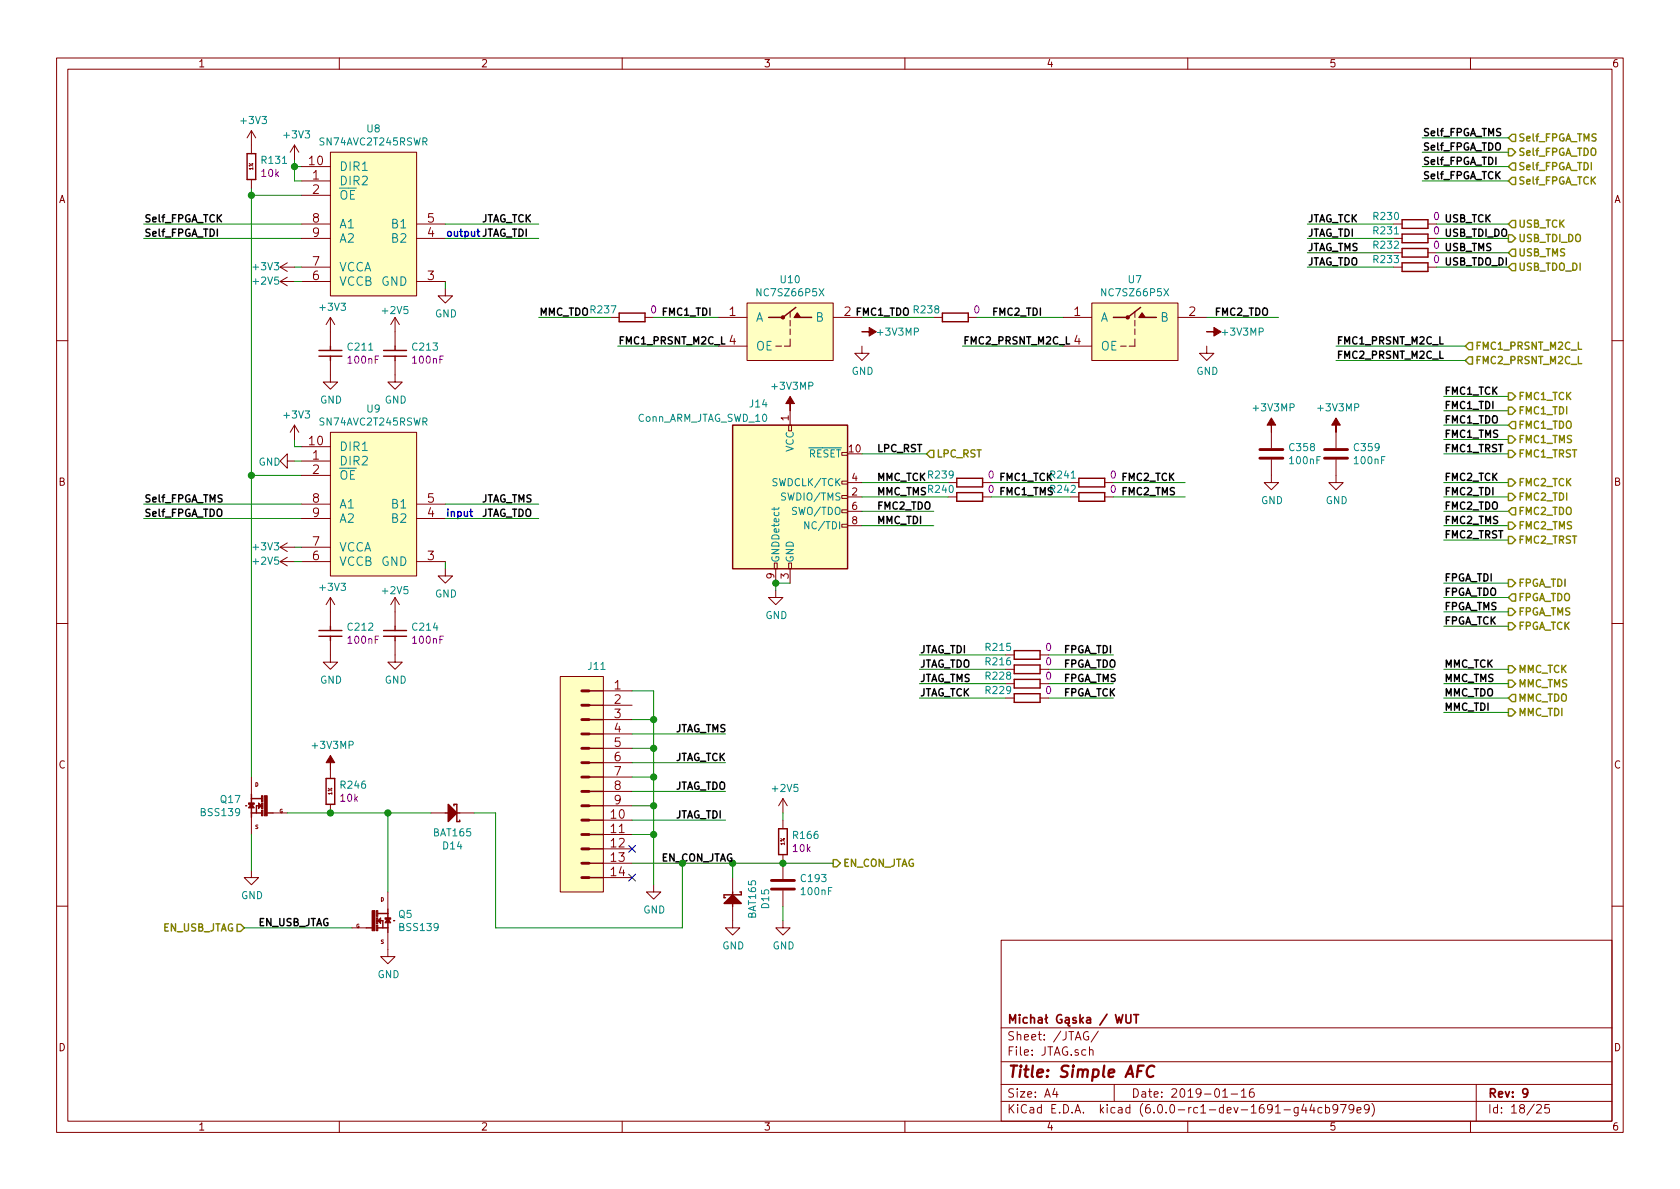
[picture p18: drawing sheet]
<svg xmlns="http://www.w3.org/2000/svg" width="297mm" height="210mm" viewBox="0 0 297 210" stroke-linecap="round" stroke-linejoin="round" font-family="sans-serif">
<defs><g id="words">
<text font-size="2.8" fill="#840000" x="178" y="190.5">Title: Simple AFC</text>
<g font-size="2.1" fill="#840000">
<text x="54.7" y="29.2">10</text>
<text x="55.3" y="31.7">1</text>
<text x="55.3" y="34.3">2</text>
<text x="55.3" y="39.4">8</text>
<text x="55.3" y="41.9">9</text>
<text x="75.6" y="41.9">4</text>
<text x="75.6" y="39.4">5</text>
<text x="55.3" y="47">7</text>
<text x="55.3" y="49.5">6</text>
<text x="75.6" y="49.5">3</text>
<text x="129" y="55.9">1</text>
<text x="149.3" y="55.9">2</text>
<text x="189.9" y="55.9">1</text>
<text x="210.2" y="55.9">2</text>
<text x="129" y="61">4</text>
<text x="189.9" y="61">4</text>
<text x="54.7" y="78.7">10</text>
<text x="55.3" y="81.3">1</text>
<text x="55.3" y="83.8">2</text>
<text x="55.3" y="88.9">8</text>
<text x="75.6" y="88.9">5</text>
<text x="55.3" y="91.4">9</text>
<text x="75.6" y="91.4">4</text>
<text x="55.3" y="96.5">7</text>
<text x="55.3" y="99.1">6</text>
<text x="75.6" y="99.1">3</text>
<text x="108.6" y="121.9">1</text>
<text x="108.6" y="124.5">2</text>
<text x="108.6" y="127">3</text>
<text x="108.6" y="129.5">4</text>
<text x="108.6" y="132.1">5</text>
<text x="108.6" y="134.6">6</text>
<text x="108.6" y="137.2">7</text>
<text x="108.6" y="139.7">8</text>
<text x="108.6" y="142.2">9</text>
<text x="108.1" y="144.8">10</text>
<text x="108.1" y="147.3">11</text>
<text x="108.1" y="149.9">12</text>
<text x="108.1" y="152.4">13</text>
<text x="108.1" y="154.9">14</text>
<text x="178" y="184">Sheet: /JTAG/</text>
<text x="178" y="181">Micha Gska / WUT</text>
<text x="178" y="186.7">File: JTAG.sch</text>
<text x="178" y="196.9">KiCad E.D.A. kicad (6.0.0-rc1-dev-1691-g44cb979e9)</text>
<text x="178" y="194.1">Size: A4</text>
<text x="200" y="194.1">Date: 2019-01-16</text>
<text x="263" y="194.1">Rev: 9</text>
<text x="263" y="196.9">Id: 18/25</text>
</g>
<g font-size="2.1" fill="#008484">
<text x="59.9" y="30.2">DIR1</text>
<text x="59.9" y="32.8">DIR2</text>
<text x="59.9" y="35.3">OE</text>
<text x="59.9" y="40.4">A1</text>
<text x="69.4" y="40.4">B1</text>
<text x="59.9" y="42.9">A2</text>
<text x="69.4" y="42.9">B2</text>
<text x="59.9" y="48">VCCA</text>
<text x="59.9" y="50.5">VCCB</text>
<text x="67.4" y="50.5">GND</text>
<text x="133.6" y="56.9">A</text>
<text x="144.3" y="56.9">B</text>
<text x="194.6" y="56.9">A</text>
<text x="205.2" y="56.9">B</text>
<text x="133.6" y="62">OE</text>
<text x="194.6" y="62">OE</text>
<text x="59.9" y="79.8">DIR1</text>
<text x="59.9" y="82.3">DIR2</text>
<text x="59.9" y="89.9">A1</text>
<text x="59.9" y="84.8">OE</text>
<text x="69.4" y="89.9">B1</text>
<text x="59.9" y="92.5">A2</text>
<text x="69.4" y="92.5">B2</text>
<text x="59.9" y="97.5">VCCA</text>
<text x="59.9" y="100.1">VCCB</text>
<text x="67.4" y="100.1">GND</text>
</g>
<g font-size="1.8" fill="#840000">
<text x="35" y="11.9">1</text>
<text x="85" y="11.9">2</text>
<text x="135" y="11.9">3</text>
<text x="185" y="11.9">4</text>
<text x="235" y="11.9">5</text>
<text x="285" y="11.9">6</text>
<text x="10.4" y="35.9">A</text>
<text x="285.4" y="35.9">A</text>
<text x="139.4" y="74.4" transform="rotate(-90 139.4 74.4)">1</text>
<text x="150.2" y="80">10</text>
<text x="10.4" y="85.9">B</text>
<text x="150.6" y="87.6">2</text>
<text x="150.6" y="85.1">4</text>
<text x="285.4" y="85.9">B</text>
<text x="150.6" y="90.2">6</text>
<text x="150.6" y="92.7">8</text>
<text x="136.9" y="102.3" transform="rotate(-90 136.9 102.3)">9</text>
<text x="139.4" y="102.3" transform="rotate(-90 139.4 102.3)">3</text>
<text x="10.4" y="135.9">C</text>
<text x="285.4" y="135.9">C</text>
<text x="10.4" y="185.9">D</text>
<text x="285.4" y="185.9">D</text>
<text x="35" y="199.9">1</text>
<text x="85" y="199.9">2</text>
<text x="135" y="199.9">3</text>
<text x="185" y="199.9">4</text>
<text x="235" y="199.9">5</text>
<text x="285" y="199.9">6</text>
</g>
<g font-size="1.8" fill="#008484">
<text x="42.7" y="21.9">+3V3</text>
<text x="64.9" y="23.4">U8</text>
<text x="46.4" y="29">R131</text>
<text x="50.4" y="24.5">+3V3</text>
<text x="56.8" y="25.7">SN74AVC2T245RSWR</text>
<text x="243" y="41.4">R231</text>
<text x="243" y="38.9">R230</text>
<text x="44.9" y="47.8">+3V3</text>
<text x="243" y="46.5">R233</text>
<text x="243" y="44">R232</text>
<text x="44.9" y="50.3">+2V5</text>
<text x="134.2" y="52.4">NC7SZ66P5X</text>
<text x="138.1" y="50.1">U10</text>
<text x="195.1" y="52.4">NC7SZ66P5X</text>
<text x="199.5" y="50.1">U7</text>
<text x="56.7" y="55">+3V3</text>
<text x="67.8" y="55.5">+2V5</text>
<text x="76.9" y="56.1">GND</text>
<text x="155.3" y="59.4">+3V3MP</text>
<text x="216.3" y="59.4">+3V3MP</text>
<text x="61.6" y="62">C211</text>
<text x="73.1" y="62">C213</text>
<text x="56.6" y="71.4">GND</text>
<text x="68" y="71.4">GND</text>
<text x="136.7" y="68.9">+3V3MP</text>
<text x="150.6" y="66.3">GND</text>
<text x="211.5" y="66.3">GND</text>
<text x="50.4" y="74">+3V3</text>
<text x="56.8" y="75.3">SN74AVC2T245RSWR</text>
<text x="64.9" y="72.9">U9</text>
<text x="112.6" y="74.6">Conn_ARM_JTAG_SWD_10</text>
<text x="132.6" y="72.1">J14</text>
<text x="221.8" y="72.7">+3V3MP</text>
<text x="233.2" y="72.7">+3V3MP</text>
<text x="45.7" y="82.3">GND</text>
<text x="140.3" y="79.9" transform="rotate(-90 140.3 79.9)">VCC</text>
<text x="143" y="80.9">RESET</text>
<text x="228.1" y="79.8">C358</text>
<text x="228.2" y="82.1">100nF</text>
<text x="239.5" y="79.8">C359</text>
<text x="239.6" y="82.1">100nF</text>
<text x="137" y="86">SWDCLK/TCK</text>
<text x="138.6" y="88.5">SWDIO/TMS</text>
<text x="154.9" y="87.6">MMC_TMS R240</text>
<text x="223" y="89.1">GND</text>
<text x="234.4" y="89.1">GND</text>
<text x="140.4" y="91.1">SWO/TDO</text>
<text x="143" y="93.6">NC/TDI</text>
<text x="44.9" y="97.3">+3V3</text>
<text x="44.9" y="99.9">+2V5</text>
<text x="137.8" y="99.6" transform="rotate(-90 137.8 99.6)">GNDDetect</text>
<text x="140.3" y="99.6" transform="rotate(-90 140.3 99.6)">GND</text>
<text x="56.7" y="104.5">+3V3</text>
<text x="67.8" y="105.1">+2V5</text>
<text x="76.9" y="105.7">GND</text>
<text x="61.6" y="111.5">C212</text>
<text x="73.1" y="111.5">C214</text>
<text x="135.3" y="109.5">GND</text>
<text x="104.1" y="118.5">J11</text>
<text x="174.4" y="115.1">R215</text>
<text x="174.4" y="117.6">R216</text>
<text x="56.6" y="120.9">GND</text>
<text x="68" y="120.9">GND</text>
<text x="174.4" y="120.2">R228</text>
<text x="174.4" y="122.7">R229</text>
<text x="55.4" y="132.4">+3V3MP</text>
<text x="39.1" y="142">Q17</text>
<text x="60.4" y="139.5">R246</text>
<text x="136.7" y="140">+2V5</text>
<text x="35.7" y="144.3">BSS139</text>
<text x="76.7" y="147.9">BAT165</text>
<text x="140.4" y="148.4">R166</text>
<text x="78.4" y="150.2">D14</text>
<text x="141.8" y="156">C193</text>
<text x="42.6" y="159">GND</text>
<text x="113.7" y="161.5">GND</text>
<text x="136" y="160.6" transform="rotate(-90 136 160.6)">D15</text>
<text x="141.8" y="158.3">100nF</text>
<text x="70.5" y="162.3">Q5</text>
<text x="70.8" y="164.6">BSS139</text>
<text x="127.7" y="167.9">GND</text>
<text x="133.7" y="162.3" transform="rotate(-90 133.7 162.3)">BAT165</text>
<text x="136.6" y="167.9">GND</text>
<text x="66.8" y="173">GND</text>
</g>
<g font-size="1.8">
<text x="251.5" y="24.1">Self_FPGA_TMS</text>
<text x="251.5" y="26.6">Self_FPGA_TDO</text>
<text x="251.5" y="29.2">Self_FPGA_TDI</text>
<text x="251.5" y="31.7">Self_FPGA_TCK</text>
<text x="25.4" y="41.9">Self_FPGA_TDI</text>
<text x="25.4" y="39.3">Self_FPGA_TCK</text>
<text x="78.7" y="41.9">output JTAG_TDI</text>
<text x="85.1" y="39.3">JTAG_TCK</text>
<text x="231.1" y="39.3">JTAG_TCK</text>
<text x="231.1" y="41.9">JTAG_TDI</text>
<text x="231.1" y="44.4">JTAG_TMS</text>
<text x="231.1" y="46.9">JTAG_TDO</text>
<text x="95.2" y="55.8">MMC_TDO R237</text>
<text x="115.1" y="55.4">0 FMC1_TDI</text>
<text x="151.1" y="55.8">FMC1_TDO R238</text>
<text x="175.3" y="55.8">FMC2_TDI</text>
<text x="214.6" y="55.8">FMC2_TDO</text>
<text x="109.2" y="60.9">FMC1_PRSNT_M2C_L</text>
<text x="170.2" y="60.9">FMC2_PRSNT_M2C_L</text>
<text x="236.2" y="60.9">FMC1_PRSNT_M2C_L</text>
<text x="236.2" y="63.4">FMC2_PRSNT_M2C_L</text>
<text x="255.3" y="69.8">FMC1_TCK</text>
<text x="255.3" y="72.3">FMC1_TDI</text>
<text x="255.3" y="74.9">FMC1_TDO</text>
<text x="255.3" y="77.4">FMC1_TMS</text>
<text x="154.9" y="80">LPC_RST</text>
<text x="255.3" y="80">FMC1_TRST</text>
<text x="25.4" y="88.8">Self_FPGA_TMS</text>
<text x="85.1" y="88.8">JTAG_TMS</text>
<text x="154.9" y="85">MMC_TCK R239</text>
<text x="174.8" y="84.6">0 FMC1_TCKR241</text>
<text x="174.8" y="87.2">0 FMC1_TMSR242</text>
<text x="196.4" y="84.6">0 FMC2_TCK</text>
<text x="196.4" y="87.2">0 FMC2_TMS</text>
<text x="255.3" y="85">FMC2_TCK</text>
<text x="255.3" y="87.6">FMC2_TDI</text>
<text x="25.4" y="91.4">Self_FPGA_TDO</text>
<text x="85.1" y="91.4">JTAG_TDO</text>
<text x="154.9" y="90.1">FMC2_TDO</text>
<text x="154.9" y="92.7">MMC_TDI</text>
<text x="255.3" y="90.1">FMC2_TDO</text>
<text x="255.3" y="92.7">FMC2_TMS</text>
<text x="255.3" y="95.2">FMC2_TRST</text>
<text x="255.3" y="102.8">FPGA_TDI</text>
<text x="255.3" y="105.4">FPGA_TDO</text>
<text x="255.3" y="107.9">FPGA_TMS</text>
<text x="255.3" y="110.4">FPGA_TCK</text>
<text x="162.6" y="118.1">JTAG_TDO</text>
<text x="162.6" y="115.5">JTAG_TDI</text>
<text x="188" y="115.5">FPGA_TDI</text>
<text x="188" y="118.1">FPGA_TDO</text>
<text x="255.3" y="118.1">MMC_TCK</text>
<text x="162.6" y="123.1">JTAG_TCK</text>
<text x="162.6" y="120.6">JTAG_TMS</text>
<text x="188" y="120.6">FPGA_TMS</text>
<text x="188" y="123.1">FPGA_TCK</text>
<text x="255.3" y="120.6">MMC_TMS</text>
<text x="255.3" y="123.1">MMC_TDO</text>
<text x="255.3" y="125.7">MMC_TDI</text>
<text x="119.4" y="129.5">JTAG_TMS</text>
<text x="119.4" y="134.6">JTAG_TCK</text>
<text x="119.4" y="139.6">JTAG_TDO</text>
<text x="119.4" y="144.7">JTAG_TDI</text>
<text x="45.5" y="163.8">EN_USB_JTAG</text>
</g>
<g font-size="1.8" fill="#848400">
<text x="268.3" y="25">Self_FPGA_TMS</text>
<text x="268.3" y="27.6">Self_FPGA_TDO</text>
<text x="268.3" y="30.1">Self_FPGA_TDI</text>
<text x="268.3" y="32.6">Self_FPGA_TCK</text>
<text x="268.3" y="40.3">USB_TCK</text>
<text x="268.3" y="42.8">USB_TDI_DO</text>
<text x="268.3" y="45.3">USB_TMS</text>
<text x="268.3" y="47.9">USB_TDO_DI</text>
<text x="260.7" y="61.8">FMC1_PRSNT_M2C_L</text>
<text x="260.7" y="64.4">FMC2_PRSNT_M2C_L</text>
<text x="268.3" y="70.7">FMC1_TCK</text>
<text x="268.3" y="73.3">FMC1_TDI</text>
<text x="268.3" y="75.8">FMC1_TDO</text>
<text x="165.5" y="80.9">LPC_RST</text>
<text x="268.3" y="78.4">FMC1_TMS</text>
<text x="268.3" y="80.9">FMC1_TRST</text>
<text x="268.3" y="86">FMC2_TCK</text>
<text x="268.3" y="88.5">FMC2_TDI</text>
<text x="268.3" y="91.1">FMC2_TDO</text>
<text x="268.3" y="93.6">FMC2_TMS</text>
<text x="268.3" y="96.1">FMC2_TRST</text>
<text x="268.3" y="103.8">FPGA_TDI</text>
<text x="268.3" y="106.3">FPGA_TDO</text>
<text x="268.3" y="108.8">FPGA_TMS</text>
<text x="268.3" y="111.4">FPGA_TCK</text>
<text x="268.3" y="119">MMC_TCK</text>
<text x="268.3" y="121.5">MMC_TMS</text>
<text x="268.3" y="124.1">MMC_TDO</text>
<text x="268.3" y="126.6">MMC_TDI</text>
<text x="148.9" y="153.3">EN_CON_JTAG</text>
<text x="28.7" y="164.7">EN_USB_JTAG</text>
</g>
<g font-size="1.8" fill="#840084">
<text x="46.3" y="31.3">10k</text>
<text x="253.5" y="41.4">0 USB_TDI_DO</text>
<text x="253.5" y="38.9">0 USB_TCK</text>
<text x="253.5" y="46.5">0 USB_TDO_DI</text>
<text x="253.5" y="44">0 USB_TMS</text>
<text x="172.2" y="55.4">0</text>
<text x="61.7" y="64.3">100nF</text>
<text x="73.1" y="64.3">100nF</text>
<text x="61.7" y="113.8">100nF</text>
<text x="73.1" y="113.8">100nF</text>
<text x="184.9" y="115.1">0</text>
<text x="184.9" y="117.6">0</text>
<text x="184.9" y="120.2">0</text>
<text x="184.9" y="122.7">0</text>
<text x="60.3" y="141.8">10k</text>
<text x="140.3" y="150.7">10k</text>
</g>
<text font-size="1.8" fill="#0000c2" x="78.7" y="91.4">input</text>
<text font-size="1.8" fill="#008400" x="116.8" y="152.3">EN_CON_JTAG</text>
<g font-size=".9" fill="#840000">
<text x="44.7" y="30.1" transform="rotate(-90 44.7 30.1)">1%</text>
<text x="45.1" y="139.1">D</text>
<text x="49.4" y="143.8">G</text>
<text x="58.7" y="140.6" transform="rotate(-90 58.7 140.6)">1%</text>
<text x="45.1" y="146.6">S</text>
<text x="138.7" y="149.5" transform="rotate(-90 138.7 149.5)">1%</text>
<text x="67.3" y="159.4">D</text>
<text x="63" y="164.1">G</text>
<text x="67.3" y="166.9">S</text>
</g>
</g></defs>
<g fill="none" stroke="#840000" stroke-width=".18">
<path d="M10 10.3h277v189.9h-277zM12 12.2h273v186.1h-273zM60 10.3v1.9M110 10.3v1.9M160 10.3v1.9M210 10.3v1.9M260 10.3v1.9M44.4 23.1l-.7 1.3M44.4 23.1v4.1M44.4 31.7v1.6M44.4 23.1l.8 1.3M52.1 25.6l-.8 1.3"/>
<path d="M52.1 25.6v2.6M52.1 25.6l.7 1.3M53.3 39.6h5.1M53.3 29.5h5.1M53.3 32h5.1M53.3 34.5h5.1M58.4 26.9h15.3v25.4h-15.3zM73.7 39.6h5M246.4 39.6h1.5M252.5 39.6h1.5M49.5 47.2l1.3 .8M49.5 47.2h2.6"/>
<path d="M49.5 49.8h2.6M49.5 49.8l1.3 .7M50.8 46.5l-1.3 .7M50.8 49l-1.3 .8M53.3 47.2h5.1M53.3 42.2h5.1M53.3 49.8h5.1M58.4 56.1l-.7 1.3M58.4 56.1v5.1M58.4 56.1l.8 1.3M69.8 56.1v5.1M69.8 56.1l-.7 1.3"/>
<path d="M69.8 56.1l.8 1.3M73.7 42.2h5M73.7 49.8h5M78.7 51v1.3h1.3l-1.3 1.3-1.2-1.3h1.2M107.9 56.1h1.6M114 56.1h1.6M127 56.1h5.1M132.1 53.6h15.2v10.1h-15.2zM139.7 59.9v1.3h-1M139.7 55.1v1M139.7 56.6v1.1M139.7 58.2v1"/>
<path d="M147.3 56.1h5.1M165.1 56.1h1.5M171.2 56.1h1.5M188 56.1h5M193 53.6h15.3v10.1h-15.3zM200.7 55.1v1M200.7 56.6v1.1M200.7 58.2v1M200.7 59.9v1.3h-1.1M208.3 56.1h5.1M246.4 47.2h1.5M246.4 42.2h1.5"/>
<path d="M246.4 44.7h1.5M252.5 47.2h1.5M252.5 42.2h1.5M252.5 44.7h1.5M10 60.2h2M52.1 75.2v2.5M52.1 75.2l-.8 1.2M52.1 75.2l.7 1.2M53.3 79h5.1M58.4 76.4h15.3v25.4h-15.3zM58.4 63.7v3.9h1.3l-1.3 1.2-1.3-1.2h1.3M69.8 63.7v3.9h1.3l-1.3 1.2-1.2-1.2h1.2"/>
<path d="M127 61.2h5.1M137.2 61.2h1M139.4 75.2h.6v1h-.6zM139.7 72.6v2.6M152.4 61.2v1.3h1.3l-1.3 1.2-1.3-1.2h1.3M188 61.2h5M198.1 61.2h1M213.4 61.2v1.3h1.2l-1.2 1.2-1.3-1.2h1.3M224.8 76.4v2.8M236.2 76.4v2.8M285 60.2h2M49.5 96.8l1.3 .7"/>
<path d="M49.5 96.8h2.6M49.5 99.3h2.6M49.5 99.3l1.3 .8M50.8 81.5v-1.2l-1.3 1.2 1.3 1.3v-1.3h1.3M50.8 96l-1.3 .8M50.8 98.5l-1.3 .8M53.3 96.8h5.1M53.3 89.1h5.1M53.3 91.7h5.1M53.3 99.3h5.1M53.3 81.5h5.1M53.3 84.1h5.1"/>
<path d="M73.7 89.1h5M73.7 91.7h5M73.7 99.3h5M136.9 99.6h.5v1h-.5zM139.4 99.6h.6v1h-.6zM148.8 85.1h1.1v.5h-1.1zM148.8 90.2h1.1v.5h-1.1zM148.8 87.6h1.1v.5h-1.1zM148.8 80h1.1v.5h-1.1zM148.8 92.7h1.1v.5h-1.1zM149.9 85.3h2.5M149.9 87.9h2.5"/>
<path d="M149.9 90.4h2.5M149.9 93h2.5M167.6 85.3h1.6M167.6 87.9h1.6M173.7 85.3h1.6M173.7 87.9h1.6M189.2 85.3h1.6M189.2 87.9h1.6M195.3 85.3h1.5M195.3 87.9h1.5M224.8 81.3v4h1.3l-1.3 1.3-1.3-1.3h1.3M236.2 81.3v4h1.3l-1.3 1.3-1.3-1.3h1.3"/>
<path d="M10 110.3h2M58.4 113.3v3.8h1.3l-1.3 1.3-1.3-1.3h1.3M58.4 105.7v5M58.4 105.7l-.7 1.2M58.4 105.7l.8 1.2M69.8 113.3v3.8h1.3l-1.3 1.3-1.2-1.3h1.2M69.8 105.7v5M69.8 105.7l-.7 1.2M69.8 105.7l.8 1.2M78.7 100.6v1.2h1.3l-1.3 1.3-1.2-1.3h1.2M99.1 119.6h7.6v38.1h-7.6zM137.2 104.4v1.3h1.2l-1.2 1.2-1.3-1.2h1.3"/>
<path d="M137.2 100.6v2.5M139.7 100.6v2.5M177.8 115.8h1.5M177.8 118.4h1.5M183.9 115.8h1.5M183.9 118.4h1.5M285 110.3h2M44.4 137.4v3.1M58.4 136.1v1.6M106.7 122.2h5.1M106.7 124.7h5.1M106.7 127.2h5.1"/>
<path d="M106.7 129.8h5.1M106.7 132.3h5.1M106.7 134.9h5.1M106.7 137.4h5.1M106.7 139.9h5.1M177.8 120.9h1.5M177.8 123.4h1.5M183.9 120.9h1.5M183.9 123.4h1.5M44.4 153.9v1.3h1.3l-1.3 1.3-1.2-1.3h1.2M44.4 144.5v3.1M48.3 143.8h2.5"/>
<path d="M58.4 142.2v1.6M68.6 157.7v3.1M76.2 143.8h2.5M81.3 143.8h2.5M106.7 145h5.1M106.7 147.6h5.1M106.7 150.1h5.1M106.7 152.6h5.1M106.7 155.2h5.1M106.7 142.5h5.1M115.6 156.5v1.2h1.2l-1.2 1.3-1.3-1.3h1.3M129.5 155.2v2.5"/>
<path d="M138.4 141.2v2.6M138.4 145v1.6M138.4 151.1v4.3M138.4 157.5v2.8M138.4 141.2l-.7 1.3M138.4 141.2l.8 1.3M10 160.2h2M62.2 164.1h2.6M68.6 164.8v4.4h1.2l-1.2 1.2-1.3-1.2h1.3M129.5 160.3v3.8h1.3l-1.3 1.2-1.2-1.2h1.2M138.4 162.8v1.3h1.3l-1.3 1.2-1.2-1.2h1.2M177 166.3h108v32h-108z"/>
<path d="M285 160.2h2M60 198.3v1.9M110 198.3v1.9M160 198.3v1.9M177 194.8h108M177 191.8h108M177 187.8h108M177 181.8h108M186.5 192.5l-.4 1h1M186.8 193v1M192.4 182.5a.73 .73 0 0 0-.9 .5 .73 .73 0 0 0 .5 .9l.5-.1v-.5h-.3M192.6 185.7l.2-.1 .4 .1 .1 .9"/>
<path d="M192.6 185.1v1.5M194.2 182.3l-1.3 2M197 191.8v3M210 198.3v1.9M216.2 194h.8M217.7 193.5h1.1M219.5 193l.4-.5v1.5M219.5 194h.8M221.6 192.5a.59 .59 0 0 0-.7 .7l.1 .7 .2 .1 .5-.1 .1-.5-.2-.2-.4-.1-.3 .3M229.5 195.8v1.2l-.3 .3h-.3M229.5 195.9l-.4-.1-.3 .3 .1 .6 .2 .1 .4-.1M230.5 195.2l-.4 1.1h1"/>
<path d="M230.9 195.8v1M232 195.2l-.4 1.1h.9M232.3 195.8v1M233.7 195.9l-.4-.1-.3 .3 .1 .6h.6M234.4 195.9l.4-.1 .3 .3-.1 .6-.2 .1-.4-.1M234.4 195.3v1.5M236.5 196l-.1 .1a.48 .48 0 0 1-.6 .1l-.1-.2 .1-.6a.48 .48 0 0 1 .7 .2 1.01 1.01 0 0 1-.4 1.2h-.3M237 195.3h1l-.6 1.5M239.4 196l-.3 .3h-.3l-.3-.3v-.4l.2-.2 .4-.1 .2 .2a1.19 1.19 0 0 1-.2 1.2l-.4 .1M239.9 196.3l.7-.1v-.3l-.4-.1-.3 .2 .1 .7h.6M242.1 196l-.3 .3h-.3l-.3-.3v-.4l.2-.2 .4-.1 .2 .2a1.13 1.13 0 0 1-.2 1.2l-.4 .1M242.6 195.1a1.71 1.71 0 0 1 0 2.3"/>
<path d="M260 198.3v1.9M261 191.8v6.5M271.7 195.5l.2-.2h.4l.2 .5-.9 1h.9M273.9 195.3h-.7l-.1 .7 .2-.1 .5 .1 .2 .2-.1 .5-.2 .1-.6-.1"/>
</g>
<path d="M197.2 179.4l.4 1.5 .3-1 .3 1 .3-1.5M199.1 179.4v1.2l.3 .3h.3l.2-.3v-1.2M200.5 179.4h.8M200.9 179.4v1.5M270.1 193.2l-.3 .3h-.3l-.3-.3v-.4l.2-.2 .4-.1 .2 .2a1.19 1.19 0 0 1-.2 1.2l-.4 .1" fill="none" stroke="#840000" stroke-width=".3"/>
<path d="M204.1 188.6a.87 .87 0 0 0-1 0 .87 .87 0 0 0-.4 1 .7 .7 0 0 0 .4 .8 .7 .7 0 0 0 .8-.1" fill="none" stroke="#840000" stroke-width=".41"/>
<g fill="none" stroke="#008400" stroke-width=".18">
<path d="M25.4 39.6h27.9M44.4 33.3v104.1M44.4 34.5h8.9M52.1 28.2v3.8h1.2M52.1 29.5h1.2M78.7 39.6h16.5M231.1 39.6h15.3M251.5 32h15.2M251.5 29.5h15.2M251.5 24.4h15.2M251.5 26.9h15.2M254 39.6h12.7"/>
<path d="M25.4 42.2h27.9M52.1 47.2h1.2M52.1 49.8h1.2M78.7 49.8v1.2M78.7 42.2h16.5M95.2 56.1h12.7M115.6 56.1h11.4M152.4 56.1h12.7M172.7 56.1h15.3M213.4 56.1h12.7M231.1 47.2h15.3M231.1 42.2h15.3"/>
<path d="M231.1 44.7h15.3M254 47.2h12.7M254 42.2h12.7M254 44.7h12.7M52.1 77.7v1.3h1.2M109.2 61.2h17.8M170.2 61.2h17.8M236.2 61.2h22.9M236.2 63.7h22.9M255.3 70.1h11.4M255.3 72.6h11.4M255.3 75.2h11.4"/>
<path d="M255.3 77.7h11.4M25.4 91.7h27.9M25.4 89.1h27.9M44.4 84.1h8.9M52.1 96.8h1.2M52.1 81.5h1.2M52.1 99.3h1.2M78.7 99.3v1.3M78.7 91.7h16.5M78.7 89.1h16.5M152.4 80.3h11.4M152.4 85.3h15.2"/>
<path d="M152.4 87.9h15.2M152.4 90.4h12.7M152.4 93h12.7M175.3 85.3h13.9M175.3 87.9h13.9M196.8 85.3h12.7M196.8 87.9h12.7M255.3 80.3h11.4M255.3 85.3h11.4M255.3 87.9h11.4M255.3 90.4h11.4M255.3 93h11.4"/>
<path d="M255.3 95.5h11.4M139.7 103.1h-2.5v1.3M162.6 115.8h15.2M162.6 118.4h15.2M185.4 115.8h11.4M185.4 118.4h11.4M255.3 103.1h11.4M255.3 108.2h11.4M255.3 110.7h11.4M255.3 105.7h11.4M255.3 118.4h11.4M111.8 122.2h3.8v34.3"/>
<path d="M111.8 127.2h3.8M111.8 132.3h3.8M111.8 137.4h3.8M111.8 129.8h16.5M111.8 134.9h16.5M111.8 139.9h16.5M162.6 120.9h15.2M162.6 123.4h15.2M185.4 120.9h11.4M185.4 123.4h11.4M255.3 120.9h11.4M255.3 123.4h11.4"/>
<path d="M255.3 126h11.4M44.4 147.6v6.3M50.8 143.8h25.4M68.6 143.8v13.9M83.8 143.8h3.8v20.3h33v-11.5M111.8 142.5h3.8M111.8 147.6h3.8M111.8 152.6h35.5M111.8 145h16.5M129.5 152.6v2.6M138.4 143.8v1.2M43.2 164.1h19"/>
<path d="M138.4 160.3v2.5"/>
</g>
<g fill="none" stroke="#848400" stroke-width=".25">
<path d="M266.7 26.3h.6l.7 .6-.7 .7h-.6zM267.3 39h.7v1.3h-.7l-.6-.7zM267.3 23.7h.7v1.3h-.7l-.6-.6zM267.3 28.8h.7v1.3h-.7l-.6-.6zM267.3 31.4h.7v1.2h-.7l-.6-.6zM266.7 41.5h.6l.7 .7-.7 .6h-.6zM267.3 44.1h.7v1.2h-.7l-.6-.6zM267.3 46.6h.7v1.3h-.7l-.6-.7zM164.5 79.6h.6v1.3h-.6l-.7-.6zM259.7 60.6h.6v1.2h-.6l-.6-.6zM259.7 63.1h.6v1.3h-.6l-.6-.7zM266.7 69.5h.6l.7 .6-.7 .6h-.6z"/>
<path d="M266.7 72h.6l.7 .6-.7 .7h-.6zM266.7 77.1h.6l.7 .6-.7 .7h-.6zM266.7 79.6h.6l.7 .7-.7 .6h-.6zM267.3 74.5h.7v1.3h-.7l-.6-.6zM266.7 84.7h.6l.7 .6-.7 .7h-.6zM266.7 87.2h.6l.7 .7-.7 .6h-.6zM266.7 92.3h.6l.7 .7-.7 .6h-.6zM266.7 94.9h.6l.7 .6-.7 .6h-.6zM267.3 89.8h.7v1.3h-.7l-.6-.7zM266.7 102.5h.6l.7 .6-.7 .7h-.6zM266.7 107.6h.6l.7 .6-.7 .6h-.6zM266.7 110.1h.6l.7 .6-.7 .7h-.6z"/>
<path d="M266.7 117.7h.6l.7 .7-.7 .6h-.6zM267.3 105h.7v1.3h-.7l-.6-.6zM266.7 120.3h.6l.7 .6-.7 .6h-.6zM266.7 125.3h.6l.7 .7-.7 .6h-.6zM267.3 122.8h.7v1.3h-.7l-.6-.7zM147.3 152h.7l.6 .6-.6 .7h-.7zM41.9 163.4h.6l.7 .7-.7 .6h-.6z"/>
</g>
<g fill="#ffffc2" stroke="#ffffc2" stroke-width=".18">
<path d="M99.1 119.6h7.6v38.1h-7.6z"/>
<path d="M58.4 26.9h15.3v25.4h-15.3z"/>
<path d="M58.4 76.4h15.3v25.4h-15.3z"/>
<path d="M193 53.6h15.3v10.1h-15.3z"/>
<path d="M132.1 53.6h15.2v10.1h-15.2z"/>
<path d="M129.5 75.2h20.4v25.4h-20.4z"/>
</g>
<g fill="none" stroke="#840000" stroke-width=".25">
<path d="M43.7 27.2h1.5v4.5h-1.5zM247.9 38.9h4.6v1.5h-4.6zM109.5 55.4h4.5v1.5h-4.5zM140.7 54.4l-2.3 1.7h-2.5M141.5 56.1l-.5-.7-.5 .7h3M166.6 55.4h4.6v1.5h-4.6zM201.7 54.4l-2.3 1.7h-2.6M202.4 56.1l-.5-.7-.5 .7h3.1M247.9 41.4h4.6v1.5h-4.6zM247.9 43.9h4.6v1.6h-4.6zM247.9 46.5h4.6v1.5h-4.6zM56.4 62h4.1"/>
<path d="M56.4 63h4.1M58.4 61.2v.8M58.4 63v.7M67.8 62h4.1M67.8 63h4.1M69.8 61.2v.8M69.8 63v.7M129.5 75.2h20.4v25.4h-20.4zM169.2 84.6h4.5v1.5h-4.5zM169.2 87.1h4.5v1.5h-4.5zM190.8 84.6h4.5v1.5h-4.5zM190.8 87.1h4.5v1.5h-4.5z"/>
<path d="M56.4 111.5h4.1M56.4 112.5h4.1M58.4 110.7v.8M58.4 112.5v.8M67.8 111.5h4.1M67.8 112.5h4.1M69.8 110.7v.8M69.8 112.5v.8M179.3 115.1h4.6v1.5h-4.6zM179.3 117.6h4.6v1.5h-4.6zM57.7 137.7h1.5v4.5h-1.5zM104.1 139.9h2.6"/>
<path d="M104.1 137.4h2.6M104.1 134.9h2.6M104.1 132.3h2.6M104.1 129.8h2.6M104.1 127.2h2.6M104.1 124.7h2.6M104.1 122.2h2.6M179.3 120.1h4.6v1.6h-4.6zM179.3 122.7h4.6v1.5h-4.6zM43.4 142.5h.1M44.4 140.5v4M44.4 141.2h1.8"/>
<path d="M44.4 143.8h1.8M46.4 142.5h-1.1v1.3M47.2 143.8h1.1M78.7 143.8h2.6M80.3 142.5v-.3h.5v3.1h.5v-.3M104.1 155.2h2.6M104.1 152.6h2.6M104.1 150.1h2.6M104.1 147.6h2.6M104.1 145h2.6M104.1 142.5h2.6M129.5 157.7v2.6"/>
<path d="M130.8 157.7h.3v.5h-3.1v.5h.3M137.7 146.6h1.5v4.5h-1.5zM64.8 164.1h1M66.7 162.8h1v1.3M66.8 161.5h1.8M66.8 164.1h1.8M68.6 160.8v4M69.6 162.8h.1"/>
</g>
<g fill="none" stroke="#840000" stroke-width=".51">
<path d="M222.8 79.5h4M234.2 79.5h4.1M222.8 81h4M234.2 81h4.1M102.9 139.9h1.2M102.9 137.4h1.2M102.9 134.9h1.2M102.9 132.3h1.2M102.9 129.8h1.2M102.9 127.2h1.2M102.9 124.7h1.2M102.9 122.2h1.2"/>
<path d="M102.9 155.2h1.2M102.9 152.6h1.2M102.9 150.1h1.2M102.9 147.6h1.2M102.9 145h1.2M102.9 142.5h1.2M136.4 157.2h4.1M136.4 155.7h4.1"/>
</g>
<path d="M111.2 154.6l1.2 1.2M111.2 149.5l1.2 1.2M112.4 154.6l-1.2 1.2M112.4 149.5l-1.2 1.2" fill="none" stroke="#000084" stroke-width=".18"/>
<g fill="#008400" stroke="#008400" stroke-width=".25">
<circle cx="115.6" cy="127.2" r=".51"/>
<circle cx="115.6" cy="132.3" r=".51"/>
<circle cx="115.6" cy="137.4" r=".51"/>
<circle cx="115.6" cy="142.5" r=".51"/>
<circle cx="52.1" cy="29.5" r=".51"/>
<circle cx="44.5" cy="84.1" r=".51"/>
<circle cx="44.5" cy="34.5" r=".51"/>
<circle cx="137.2" cy="103.1" r=".51"/>
<circle cx="115.6" cy="147.6" r=".51"/>
<circle cx="58.4" cy="143.8" r=".51"/>
<circle cx="68.6" cy="143.8" r=".51"/>
<circle cx="138.4" cy="152.6" r=".51"/>
</g>
<g fill="#840000" stroke="#840000" stroke-width=".25">
<path d="M128 159.8l1.5-1.6 1.6 1.6z"/>
<path d="M79.2 142.2l1.6 1.6-1.6 1.5z"/>
<circle cx="199.4" cy="56.1" r=".25"/>
<circle cx="138.4" cy="56.1" r=".25"/>
</g>
<g fill="#840000" stroke="#840000" stroke-width=".18">
<path d="M201.9 55.4l.5 .7h-1z"/>
<path d="M141 55.4l.5 .7h-1z"/>
<path d="M46.2 142h.3v1h-.3z"/>
<path d="M46.2 140.7h.3v1h-.3z"/>
<path d="M46.2 143.3h.3v1h-.3z"/>
<path d="M43.9 142h1.1v.2h-1.1z"/>
<path d="M44.4 142l.6 .9h-1.1z"/>
<path d="M45.7 142l.5 .5-.5 .5z"/>
<path d="M46.7 140.7h.5v3.6h-.5z"/>
<path d="M66.5 162.3h.3v1h-.3z"/>
<path d="M66.5 161h.3v1h-.3z"/>
<path d="M66.5 163.6h.3v1h-.3z"/>
<path d="M68.1 162.3h1v.3h-1z"/>
<path d="M68.6 162.3l.5 .9h-1z"/>
<path d="M67.3 162.3v1l-.5-.5z"/>
<path d="M65.8 161h.5v3.6h-.5z"/>
<path d="M224.8 73.9l.8 1.3h-.8v1.2v-1.2h-.8z"/>
<path d="M236.2 73.9l.8 1.3h-.8v1.2v-1.2h-.7z"/>
<path d="M139.7 70.1l.8 1.3h-.8v1.2v-1.2h-.8z"/>
<path d="M152.4 58.7h1.3v-.8l1.2 .8-1.2 .7v-.7z"/>
<path d="M213.4 58.7h1.2v-.8l1.3 .8-1.3 .7v-.7z"/>
<path d="M58.4 133.6l.8 1.3h-.8v1.2v-1.2h-.7z"/>
</g>
<path d="M136.9 89.7v.5M137.7 89.7l-.2 .3h-1.1M143 92.2v1.3l-.7-1.3v1.3" fill="none" stroke="#008484" stroke-width=".18"/>
<use href="#words"/>
</svg>
